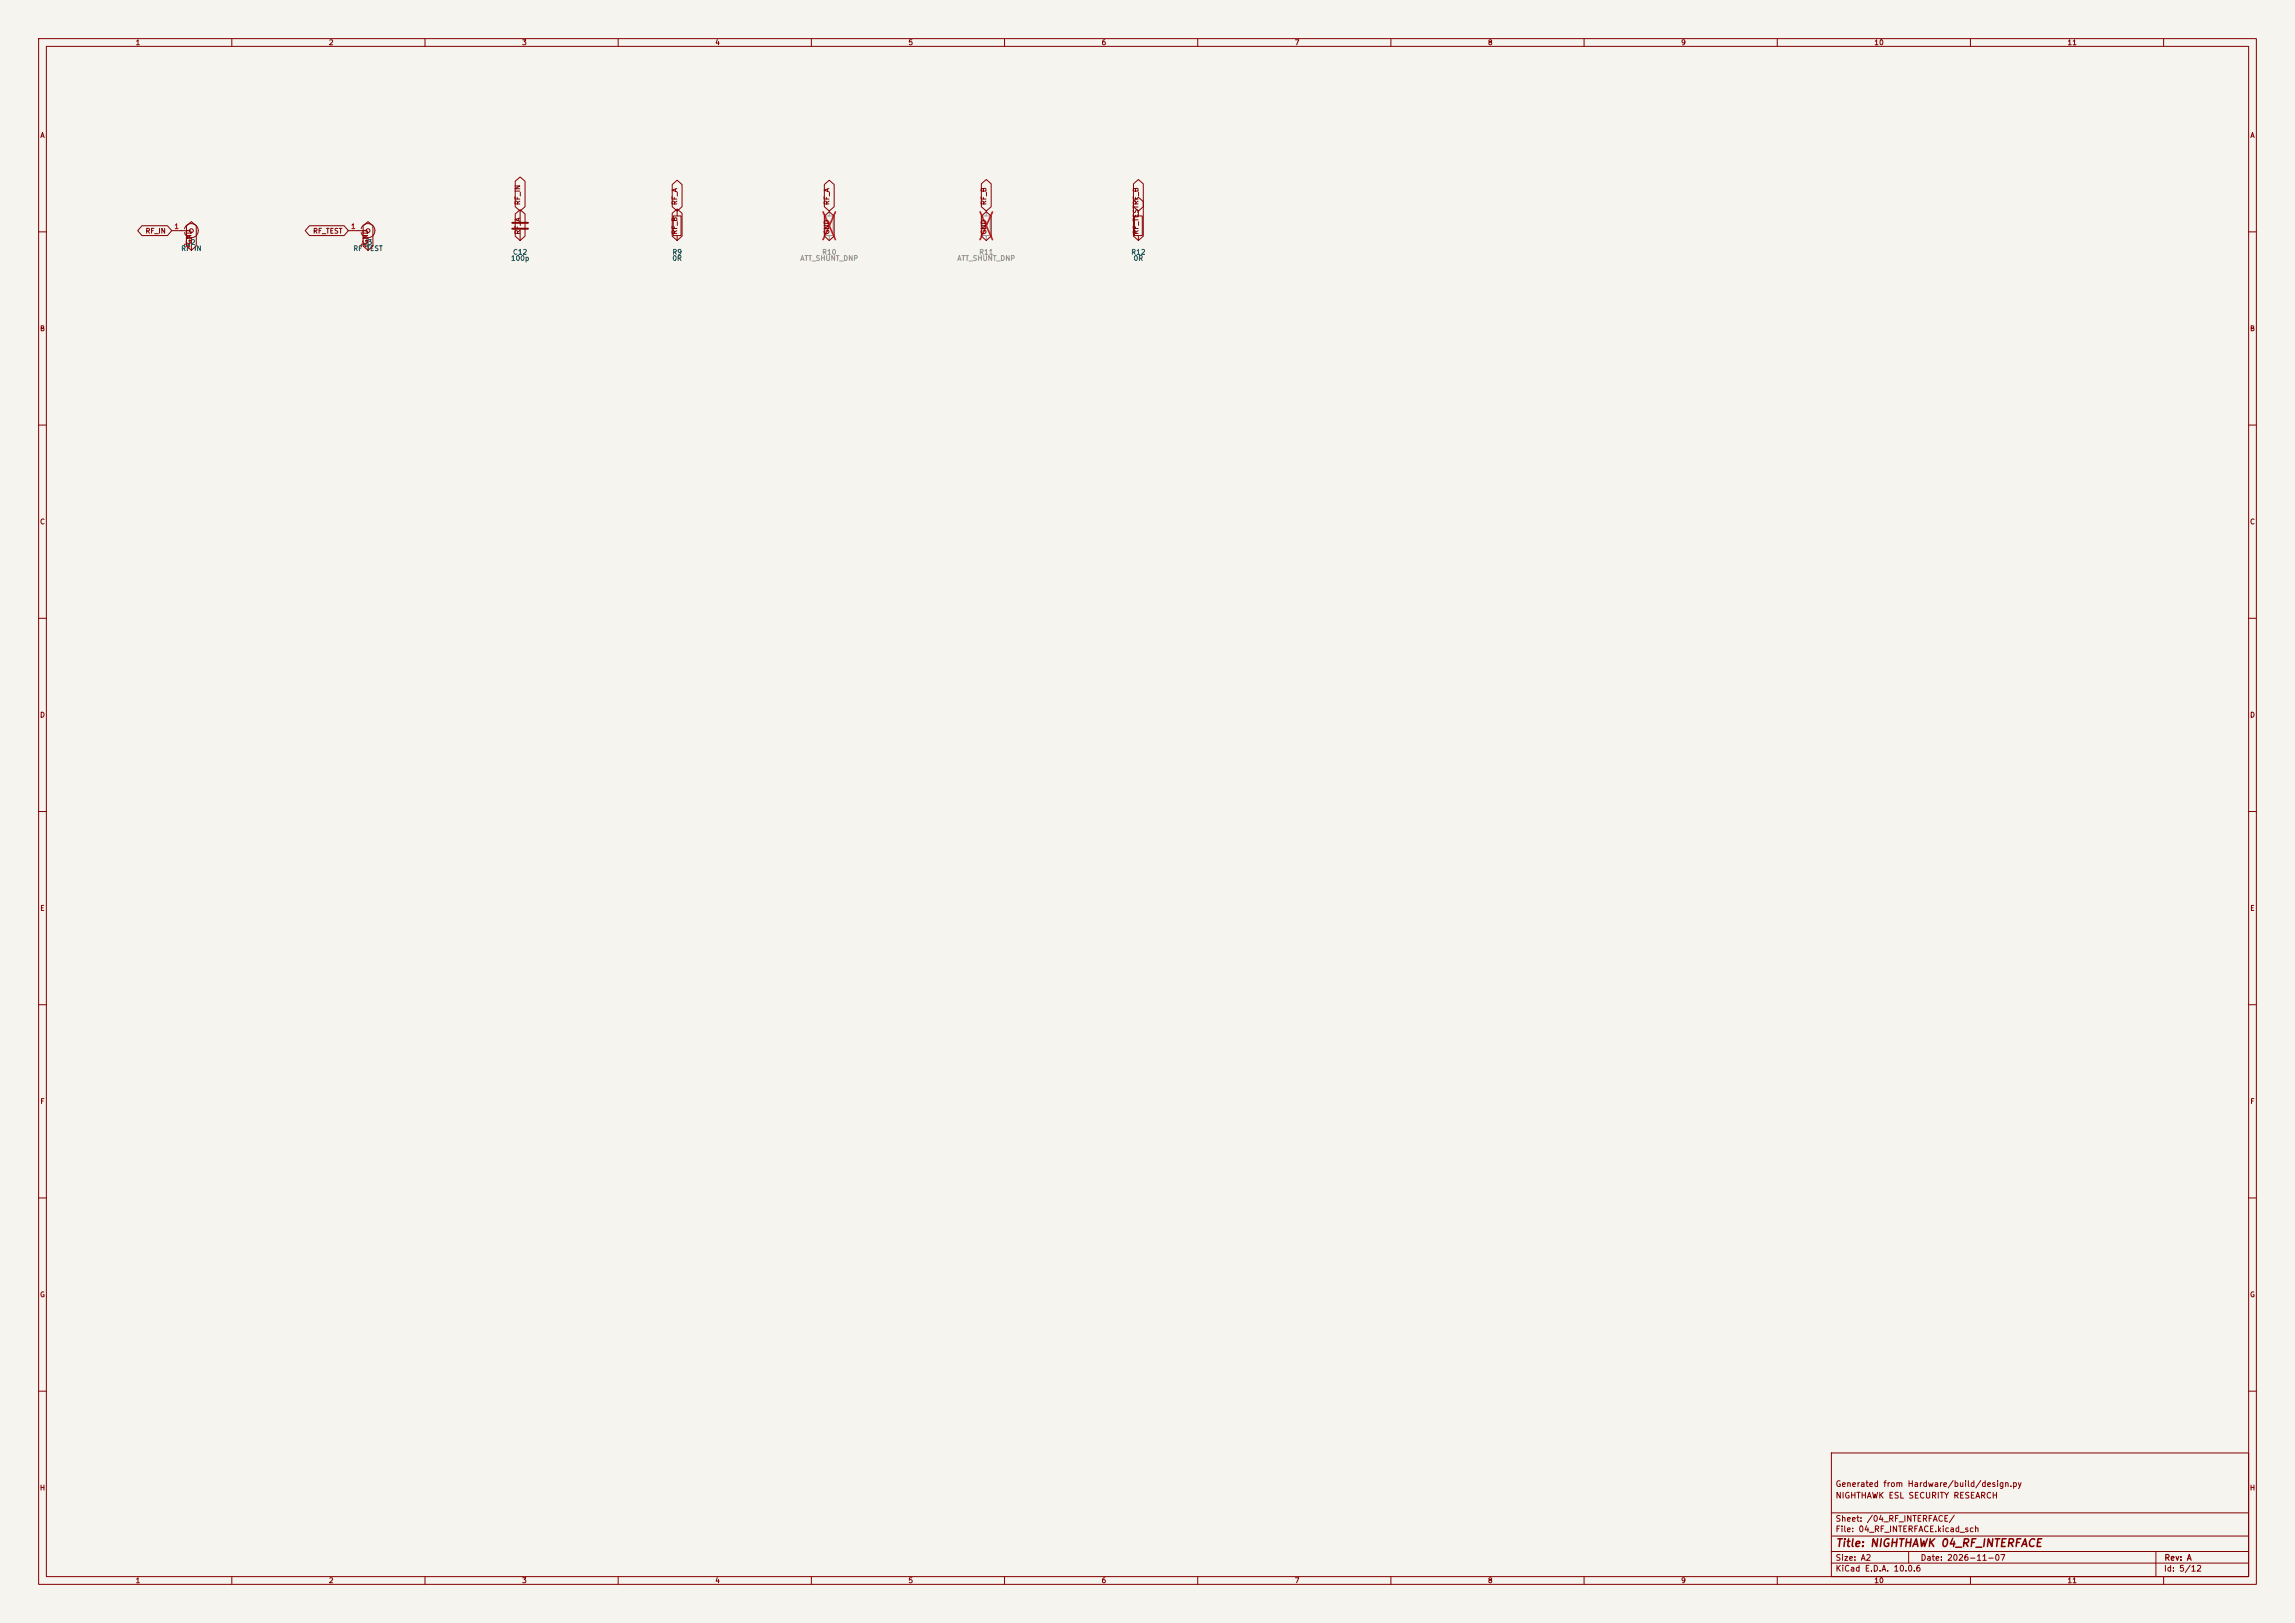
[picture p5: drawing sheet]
<svg xmlns="http://www.w3.org/2000/svg" width="594mm" height="420mm" viewBox="0 0 594 420" stroke-linecap="round" stroke-linejoin="round" font-family="sans-serif">
<defs><g id="words">
<text font-size="2" fill="#840000" x="475" y="400.8">Title: NIGHTHAWK 04_RF_INTERFACE</text>
<g font-size="1.5" fill="#840000">
<text x="475" y="388.1">NIGHTHAWK ESL SECURITY RESEARCH</text>
<text x="475" y="385.1">Generated from Hardware/build/design.py</text>
<text x="475" y="394.1">Sheet: /04_RF_INTERFACE/</text>
<text x="475" y="396.8">File: 04_RF_INTERFACE.kicad_sch</text>
<text x="475" y="407">KiCad E.D.A. 10.0.6</text>
<text x="475" y="404.2">Size: A2</text>
<text x="497" y="404.2">Date: 2026-11-07</text>
<text x="560" y="407">Id: 5/12</text>
<text x="560.1" y="404.2">Rev: A</text>
</g>
<g font-size="1.3" fill="#840000">
<text x="35" y="12">1</text>
<text x="85" y="12">2</text>
<text x="135" y="12">3</text>
<text x="185" y="12">4</text>
<text x="235" y="12">5</text>
<text x="285" y="12">6</text>
<text x="335" y="12">7</text>
<text x="385" y="12">8</text>
<text x="435" y="12">9</text>
<text x="485" y="12">10</text>
<text x="535" y="12">11</text>
<text x="10.3" y="36">A</text>
<text x="582.3" y="36">A</text>
<text x="134.9" y="53.2" transform="rotate(-90 134.9 53.2)">RF_IN</text>
<text x="175.6" y="53.2" transform="rotate(-90 175.6 53.2)">RF_A</text>
<text x="214.9" y="53.2" transform="rotate(-90 214.9 53.2)">RF_A</text>
<text x="255.6" y="53.2" transform="rotate(-90 255.6 53.2)">RF_B</text>
<text x="37.5" y="60.7">RF_IN</text>
<text x="49.8" y="63.4" transform="rotate(-90 49.8 63.4)">GND</text>
<text x="80.9" y="60.7">RF_TEST</text>
<text x="95.6" y="63.4" transform="rotate(-90 95.6 63.4)">GND</text>
<text x="134.9" y="60.8" transform="rotate(-90 134.9 60.8)">RF_A</text>
<text x="175.6" y="60.8" transform="rotate(-90 175.6 60.8)">RF_B</text>
<text x="214.9" y="60.8" transform="rotate(-90 214.9 60.8)">GND</text>
<text x="255.6" y="60.8" transform="rotate(-90 255.6 60.8)">GND</text>
<text x="295" y="60.8" transform="rotate(-90 295 60.8)">RF_TESTRF_B</text>
<text x="10.2" y="86">B</text>
<text x="582.2" y="86">B</text>
<text x="10.2" y="136">C</text>
<text x="582.2" y="136">C</text>
<text x="10.2" y="186">D</text>
<text x="582.2" y="186">D</text>
<text x="10.3" y="236">E</text>
<text x="582.3" y="236">E</text>
<text x="10.3" y="286">F</text>
<text x="582.3" y="286">F</text>
<text x="10.2" y="336">G</text>
<text x="582.2" y="336">G</text>
<text x="10.2" y="386">H</text>
<text x="582.2" y="386">H</text>
<text x="35" y="410">1</text>
<text x="85" y="410">2</text>
<text x="135" y="410">3</text>
<text x="185" y="410">4</text>
<text x="235" y="410">5</text>
<text x="285" y="410">6</text>
<text x="335" y="410">7</text>
<text x="385" y="410">8</text>
<text x="435" y="410">9</text>
<text x="485" y="410">10</text>
<text x="535" y="410">11</text>
</g>
<g font-size="1.3" fill="#a90000">
<text x="45" y="59.6">1</text>
<text x="90.7" y="59.6">1</text>
<text x="49.4" y="64.2" transform="rotate(-90 49.4 64.2)">2</text>
<text x="95.1" y="64.2" transform="rotate(-90 95.1 64.2)">2</text>
</g>
<g font-size="1.3" fill="#006464">
<text x="46.8" y="65.3">RF IN</text>
<text x="48.3" y="63.7">J2</text>
<text x="91.3" y="65.3">RF TEST</text>
<text x="94" y="63.7">J3</text>
<text x="132.1" y="67.8">100p</text>
<text x="132.6" y="66.2">C12</text>
<text x="173.9" y="66.2">R9</text>
<text x="173.9" y="67.8">0R</text>
<text x="292.7" y="66.2">R12</text>
<text x="293.3" y="67.8">0R</text>
</g>
<g font-size="1.3" fill="#939391">
<text x="207" y="67.8">ATT_SHUNT_DNP</text>
<text x="212.7" y="66.2">R10</text>
<text x="247.6" y="67.8">ATT_SHUNT_DNP</text>
<text x="253.3" y="66.2">R11</text>
</g>
</g></defs>
<path d="M0 0h594v420h-594z" fill="#f5f4ef" stroke="#f5f4ef" stroke-width=".26"/>
<g fill="none" stroke="#840000" stroke-width=".26">
<path d="M10 10h574v400h-574zM12 12h570v396h-570zM60 10v2M110 10v2M160 10v2M210 10v2M260 10v2M310 10v2M360 10v2M410 10v2M460 10v2M510 10v2"/>
<path d="M560 10v2M36.7 58.4h6.6l1.1 1.3-1.1 1.3h-6.6l-1.1-1.3zM44.4 59.7h4.6M47.8 59.2a1.81 1.81 0 0 1 2.7-1 1.81 1.81 0 0 1 0 3 1.81 1.81 0 0 1-2.7-1M48.3 58.5l1.2-1.2 1.3 1.2v5.2l-1.3 1.1-1.2-1.1zM80.1 58.4h9l1.1 1.3-1.1 1.3h-9l-1.1-1.3zM90.2 59.7h4.5M93.5 59.2a1.81 1.81 0 0 1 2.8-1 1.81 1.81 0 0 1 0 3 1.81 1.81 0 0 1-2.8-1M94 58.5l1.2-1.2 1.3 1.2v5.2l-1.3 1.1-1.2-1.1zM133.3 55.4l1.3-1.1 1.3 1.1v5.7l-1.3 1.1-1.3-1.1zM133.3 46.9l1.3-1.1 1.3 1.1v6.6l-1.3 1.1-1.3-1.1zM134.6 54.6v2.8"/>
<path d="M134.6 59.4v2.8M174 47.7l1.3-1.1 1.2 1.1v5.8l-1.2 1.1-1.3-1.1zM174 55.2l1.3-1.1 1.2 1.1v5.9l-1.2 1.1-1.3-1.1zM174.2 55.9h2.1v5.1h-2.1zM175.3 54.6v1.3M213.4 47.7l1.2-1.1 1.3 1.1v5.8l-1.3 1.1-1.2-1.1zM213.4 55.9l1.2-1.1 1.3 1.1v5.2l-1.3 1.1-1.2-1.1zM254 47.6l1.3-1.1 1.2 1.1v5.9l-1.2 1.1-1.3-1.1zM254 55.9l1.3-1.1 1.2 1.1v5.2l-1.2 1.1-1.3-1.1zM293.4 52.2l1.2-1.1 1.3 1.1v8.9l-1.3 1.1-1.2-1.1zM293.4 47.6l1.2-1.1 1.3 1.1v5.9l-1.3 1.1-1.2-1.1zM293.6 55.9h2.1v5.1h-2.1z"/>
<path d="M294.6 54.6v1.3M10 60h2M49.5 61.5v3.3M95.2 61.5v3.3M175.3 61v1.2M294.6 61v1.2M582 60h2M10 110h2M582 110h2M10 160h2M582 160h2M10 210h2"/>
<path d="M582 210h2M10 260h2M582 260h2M10 310h2M582 310h2M10 360h2M474 376h108v32h-108zM582 360h2M474 397.5h108M474 391.5h108M60 408v2M110 408v2"/>
<path d="M160 408v2M210 408v2M260 408v2M310 408v2M360 408v2M410 408v2M460 408v2M474 404.5h108M474 401.5h108M494 401.5v3M510 408v2M558 401.5v6.5"/>
<path d="M560 408v2"/>
<circle cx="49.5" cy="59.7" r=".51"/>
<circle cx="95.2" cy="59.7" r=".51"/>
</g>
<path d="M213.6 55.9h2v5.1h-2zM214.6 54.6v1.3M254.3 55.9h2v5.1h-2zM255.3 54.6v1.3M214.6 61v1.2M255.3 61v1.2" fill="none" stroke="#9c9b98" stroke-width=".26"/>
<path d="M213 54.8l3.2 7.2M216.2 54.8l-3.2 7.2M253.7 54.8l3.2 7.2M256.9 54.8l-3.2 7.2" fill="none" stroke="#e12e31" stroke-width=".46"/>
<path d="M132.6 57.7h4.1M132.6 59.2h4.1" fill="none" stroke="#840000" stroke-width=".51"/>
<use href="#words"/>
</svg>
